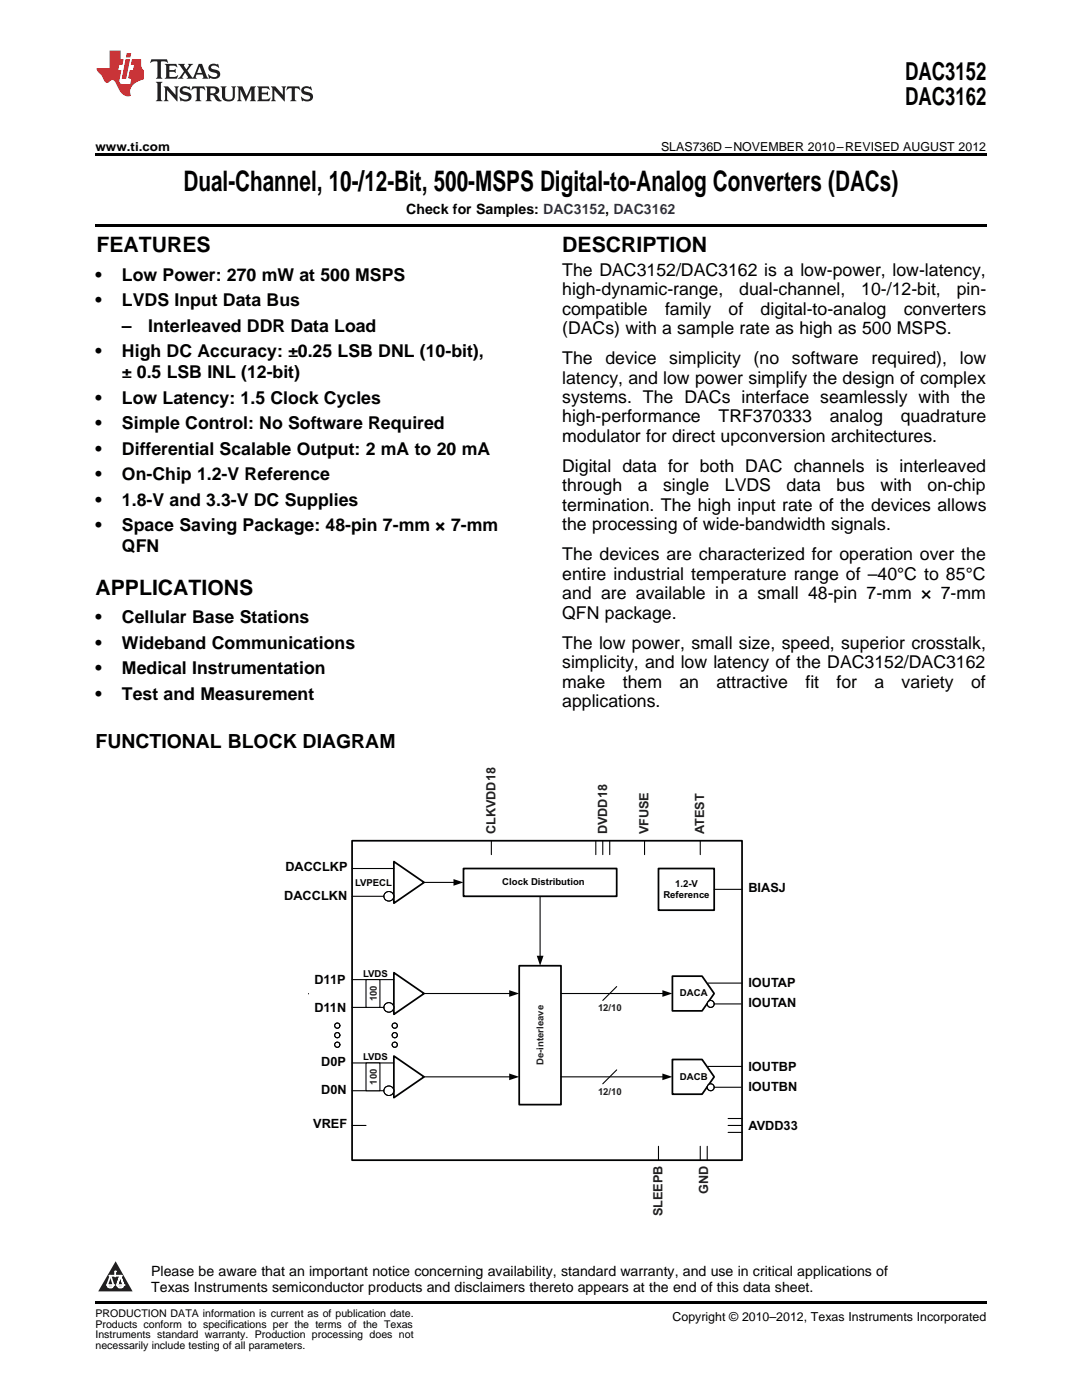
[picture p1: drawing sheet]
<svg xmlns="http://www.w3.org/2000/svg" width="216mm" height="279mm" viewBox="0 0 216 279" stroke-linecap="round" stroke-linejoin="round" font-family="sans-serif">
<defs><g id="words">
<text font-size="5.6" x="36.6" y="38.1">Dual-Channel, 10-/12-Bit, 500-MSPS Digital-to-Analog Converters (DACs)</text>
<g font-size="4.9">
<text x="180.6" y="16">DAC3152</text>
<text x="180.6" y="21">DAC3162</text>
</g>
<g font-size="4.2">
<text x="19.2" y="50.3">FEATURES</text>
<text x="112.2" y="50.3">DESCRIPTION</text>
<text x="19" y="118.7">APPLICATIONS</text>
</g>
<text font-size="3.9" x="19" y="149.2">FUNCTIONAL BLOCK DIAGRAM</text>
<g font-size="3.5">
<text x="19" y="56">•</text>
<text x="24.3" y="56">Low Power: 270 mW at 500 MSPS</text>
<text x="112.2" y="55">The DAC3152/DAC3162 is a low-power, low-latency,</text>
<text x="112.2" y="58.9">high-dynamic-range,</text>
<text x="147.5" y="58.9">dual-channel,</text>
<text x="171.9" y="58.9">10-/12-bit,</text>
<text x="190.9" y="58.9">pin-</text>
<text x="19" y="61.1">•</text>
<text x="24.3" y="61.1">LVDS Input Data Bus</text>
<text x="112.2" y="62.8">compatible</text>
<text x="132.7" y="62.8">family</text>
<text x="145.4" y="62.8">of</text>
<text x="151.8" y="62.8">digital-to-analog</text>
<text x="180.3" y="62.8">converters</text>
<text x="19" y="71.3">•</text>
<text x="24.3" y="66.2">–</text>
<text x="24.3" y="71.3">High DC Accuracy: ±0.25 LSB DNL (10-bit),</text>
<text x="29.6" y="66.2">Interleaved DDR Data Load</text>
<text x="112.2" y="66.7">(DACs) with a sample rate as high as 500 MSPS.</text>
<text x="24.3" y="75.5">± 0.5 LSB INL (12-bit)</text>
<text x="112.2" y="72.7">The</text>
<text x="112.2" y="76.6">latency, and low power simplify the design of complex</text>
<text x="120.8" y="72.7">device</text>
<text x="133.5" y="72.7">simplicity</text>
<text x="150.4" y="72.7">(no</text>
<text x="158" y="72.7">software</text>
<text x="173.9" y="72.7">required),</text>
<text x="191.5" y="72.7">low</text>
<text x="19" y="80.6">•</text>
<text x="24.3" y="80.6">Low Latency: 1.5 Clock Cycles</text>
<text x="112.2" y="80.4">systems. The DACs interface seamlessly with the</text>
<text x="19" y="85.7">•</text>
<text x="24.3" y="85.7">Simple Control: No Software Required</text>
<text x="112.2" y="84.3">high-performance</text>
<text x="112.2" y="88.2">modulator for direct upconversion architectures.</text>
<text x="143.4" y="84.3">TRF370333</text>
<text x="165.6" y="84.3">analog</text>
<text x="179.7" y="84.3">quadrature</text>
<text x="19" y="90.7">•</text>
<text x="19" y="95.8">•</text>
<text x="24.3" y="90.7">Differential Scalable Output: 2 mA to 20 mA</text>
<text x="24.3" y="95.8">On-Chip 1.2-V Reference</text>
<text x="112.2" y="94.2">Digital data for both DAC channels is interleaved</text>
<text x="19" y="100.9">•</text>
<text x="24.3" y="100.9">1.8-V and 3.3-V DC Supplies</text>
<text x="112.2" y="98.1">through</text>
<text x="112.2" y="102">termination. The high input rate of the devices allows</text>
<text x="127.3" y="98.1">a</text>
<text x="132.3" y="98.1">single</text>
<text x="144.6" y="98.1">LVDS</text>
<text x="157" y="98.1">data</text>
<text x="166.9" y="98.1">bus</text>
<text x="175.7" y="98.1">with</text>
<text x="185.1" y="98.1">on-chip</text>
<text x="19" y="106">•</text>
<text x="24.3" y="106">Space Saving Package: 48-pin 7-mm × 7-mm</text>
<text x="112.2" y="105.8">the processing of wide-bandwidth signals.</text>
<text x="24.3" y="110.2">QFN</text>
<text x="112.2" y="111.8">The devices are characterized for operation over the</text>
<text x="112.2" y="115.7">entire industrial temperature range of –40°C to 85°C</text>
<text x="112.2" y="119.6">and are available in a small 48-pin 7-mm × 7-mm</text>
<text x="19" y="124.4">•</text>
<text x="24.3" y="124.4">Cellular Base Stations</text>
<text x="112.2" y="123.5">QFN package.</text>
<text x="19" y="129.5">•</text>
<text x="24.3" y="129.5">Wideband Communications</text>
<text x="112.2" y="129.5">The low power, small size, speed, superior crosstalk,</text>
<text x="19" y="134.5">•</text>
<text x="24.3" y="134.5">Medical Instrumentation</text>
<text x="112.2" y="133.3">simplicity, and low latency of the DAC3152/DAC3162</text>
<text x="112.2" y="137.2">make</text>
<text x="124.3" y="137.2">them</text>
<text x="135.6" y="137.2">an</text>
<text x="142.9" y="137.2">attractive</text>
<text x="160.7" y="137.2">fit</text>
<text x="166.9" y="137.2">for</text>
<text x="174.5" y="137.2">a</text>
<text x="179.9" y="137.2">variety</text>
<text x="193.8" y="137.2">of</text>
<text x="19" y="139.6">•</text>
<text x="24.3" y="139.6">Test and Measurement</text>
<text x="112.2" y="141.1">applications.</text>
</g>
<g font-size="2.8">
<text x="81.1" y="42.7">Check for Samples: DAC3152, DAC3162</text>
<text x="30.2" y="254.7">Please be aware that an important notice concerning availability, standard warranty, and use in critical applications of</text>
<text x="30.2" y="257.9">Texas Instruments semiconductor products and disclaimers thereto appears at the end of this data sheet.</text>
</g>
<g font-size="2.5">
<text x="19" y="30.1">www.ti.com</text>
<text x="131.9" y="30.1">SLAS736D –NOVEMBER 2010–REVISED AUGUST 2012</text>
<text x="134.2" y="263.6">Copyright © 2010–2012, Texas Instruments Incorporated</text>
</g>
<g font-size="2.5" fill="#231f20">
<text x="98.9" y="166.5" transform="rotate(-90 98.9 166.5)">CLKVDD18</text>
<text x="121.2" y="166.5" transform="rotate(-90 121.2 166.5)">DVDD18</text>
<text x="129.4" y="166.5" transform="rotate(-90 129.4 166.5)">VFUSE</text>
<text x="140.5" y="166.5" transform="rotate(-90 140.5 166.5)">ATEST</text>
<text x="141.3" y="238.2" transform="rotate(-90 141.3 238.2)">GND</text>
<text x="132.2" y="242.8" transform="rotate(-90 132.2 242.8)">SLEEPB</text>
</g>
<g font-size="2.5" fill="#010202">
<text x="56.9" y="173.9">DACCLKP</text>
<text x="56.7" y="179.7">DACCLKN</text>
<text x="149.3" y="178.1">BIASJ</text>
<text x="62.7" y="196.3">D11P</text>
<text x="149.3" y="197">IOUTAP</text>
<text x="62.7" y="201.9">D11N</text>
<text x="149.3" y="200.9">IOUTAN</text>
<text x="64.1" y="212.7">D0P</text>
<text x="149.3" y="213.7">IOUTBP</text>
<text x="64.1" y="218.3">D0N</text>
<text x="149.3" y="217.8">IOUTBN</text>
<text x="62.5" y="225.2">VREF</text>
<text x="149.3" y="225.5">AVDD33</text>
</g>
<g font-size="2.1">
<text x="19" y="262.9">PRODUCTION DATA information is current as of publication date.</text>
<text x="19" y="265">Products conform to specifications per the terms of the Texas</text>
<text x="19" y="267.1">Instruments standard warranty. Production processing does not</text>
<text x="19" y="269.2">necessarily include testing of all parameters.</text>
</g>
<g font-size="1.9" fill="#010202">
<text x="70.8" y="176.8">LVPECL</text>
<text x="100.2" y="176.7">Clock Distribution</text>
<text x="132.4" y="179.2">Reference</text>
<text x="134.7" y="177.1">1.2-V</text>
<text x="72.5" y="194.9">LVDS</text>
<text x="135.7" y="198.9">DACA</text>
<text x="72.5" y="211.6">LVDS</text>
<text x="135.7" y="215.5">DACB</text>
</g>
<g font-size="1.9" fill="#231f20">
<text x="75.2" y="199.8" transform="rotate(-90 75.2 199.8)">100</text>
<text x="119.3" y="201.9">12/10</text>
<text x="108.4" y="212.5" transform="rotate(-90 108.4 212.5)">De-interleave</text>
<text x="75.2" y="216.4" transform="rotate(-90 75.2 216.4)">100</text>
<text x="119.3" y="218.6">12/10</text>
</g>
<text font-size=".4" fill="#fff" x="19" y="50.2">1</text>
</g></defs>
<path d="M23.1 251.7l3.4 6h-6.9z" fill="#231f20"/>
<path d="M21.4 256.5h1.2l-.3 .5h-.3a.55 .55 0 0 1-.6-.5z" fill-rule="evenodd" fill="#fff"/>
<path d="M21.4 256.5h1.2l-.3 .5h-.3a.55 .55 0 0 1-.6-.5z" fill="none" stroke="#231f20" stroke-width=".34"/>
<path d="M21.4 256.5h1.2l-.3 .5h-.5z" fill="none" stroke="#fff" stroke-width=".34"/>
<path d="M23 254.7h.1" fill="none" stroke="#fff" stroke-width=".34"/>
<path d="M23 253.7v1z" fill="#fff"/>
<path d="M23 253.7v1z" fill="none" stroke="#fff" stroke-width=".34"/>
<circle cx="23" cy="253.7" r=".17" fill="#fff"/>
<path d="M21.9 254.6h.1" fill="none" stroke="#fff" stroke-width=".34"/>
<path d="M21.9 254.6h2.3z" fill="#fff"/>
<path d="M21.9 254.6h2.3z" fill="none" stroke="#fff" stroke-width=".34"/>
<circle cx="24.2" cy="254.6" r=".17" fill="#fff"/>
<path d="M23.3 256.5h.1" fill="none" stroke="#fff" stroke-width=".34"/>
<path d="M24 254.6l-.7 1.9z" fill="#fff"/>
<path d="M24 254.6l-.7 1.9z" fill="none" stroke="#fff" stroke-width=".34"/>
<path d="M24 254.6l.7 1.9z" fill="#fff"/>
<path d="M24 254.6l.7 1.9z" fill="none" stroke="#fff" stroke-width=".34"/>
<path d="M24.6 256.5h.1" fill="none" stroke="#fff" stroke-width=".34"/>
<circle cx="21.4" cy="256.5" r=".17" fill="#fff"/>
<path d="M22.1 254.6l-.7 1.9z" fill="#fff"/>
<path d="M22.1 254.6l-.7 1.9z" fill="none" stroke="#fff" stroke-width=".34"/>
<path d="M22.1 254.6l.5 1.9z" fill="#fff"/>
<path d="M22.1 254.6l.5 1.9z" fill="none" stroke="#fff" stroke-width=".34"/>
<circle cx="22.6" cy="256.5" r=".17" fill="#fff"/>
<path d="M23.4 256.5h1.3a.65 .65 0 0 1-.7 .5 .65 .65 0 0 1-.6-.5z" fill-rule="evenodd" fill="#fff"/>
<path d="M23.4 256.5h1.3a.65 .65 0 0 1-.7 .5 .65 .65 0 0 1-.6-.5z" fill="none" stroke="#231f20" stroke-width=".34"/>
<path d="M23.4 256.5h1.3l-.4 .5h-.6z" fill="none" stroke="#fff" stroke-width=".34"/>
<path d="M23.3 256.5h.1" fill="none" stroke="#fff" stroke-width=".34"/>
<circle cx="24.7" cy="256.5" r=".17" fill="#fff"/>
<path d="M70.3 167.8h77.8v63.7h-77.8z" fill-rule="evenodd" fill="#fff"/>
<path d="M70.3 167.8h77.8v63.7h-77.8z" fill="none" stroke="#010202" stroke-width=".35"/>
<path d="M70.3 178.9h8.3" fill="none" stroke="#010202" stroke-width=".22"/>
<path d="M78.6 171.9l6 4.2-6 4.2z" fill="#fff"/>
<path d="M78.6 171.9l6 4.2-6 4.2z" fill="none" stroke="#010202" stroke-width=".35"/>
<circle cx="77.6" cy="178.9" r=".98" fill="#fff"/>
<circle cx="77.6" cy="178.9" r=".98" fill="none" stroke="#010202" stroke-width=".2"/>
<path d="M70.3 173.3h8.3M70.3 201h8.3" fill="none" stroke="#010202" stroke-width=".22"/>
<path d="M78.6 194.1l6 4.2-6 4.1z" fill="#fff"/>
<path d="M78.6 194.1l6 4.2-6 4.1z" fill="none" stroke="#010202" stroke-width=".35"/>
<circle cx="77.6" cy="201.1" r=".98" fill="#fff"/>
<circle cx="77.6" cy="201.1" r=".98" fill="none" stroke="#010202" stroke-width=".2"/>
<path d="M70.3 195.5h8.3" fill="none" stroke="#010202" stroke-width=".22"/>
<path d="M73 195.5h2.8v5.5h-2.8z" fill-rule="evenodd" fill="#fff"/>
<path d="M73 195.5h2.8v5.5h-2.8zM70.3 217.7h8.3" fill="none" stroke="#010202" stroke-width=".22"/>
<path d="M78.6 210.8l6 4.1-6 4.2z" fill="#fff"/>
<path d="M78.6 210.8l6 4.1-6 4.2z" fill="none" stroke="#010202" stroke-width=".35"/>
<circle cx="77.6" cy="217.7" r=".98" fill="#fff"/>
<circle cx="77.6" cy="217.7" r=".98" fill="none" stroke="#010202" stroke-width=".2"/>
<path d="M70.3 212.1h8.3" fill="none" stroke="#010202" stroke-width=".22"/>
<path d="M73 212.1h2.8v5.6h-2.8z" fill-rule="evenodd" fill="#fff"/>
<path d="M84.6 176.1h6.1M73 212.1h2.8v5.6h-2.8z" fill="none" stroke="#010202" stroke-width=".22"/>
<path d="M90.5 175.4l2 .7-2 .7z" fill="#010202"/>
<path d="M84.6 198.3h17.2" fill="none" stroke="#010202" stroke-width=".22"/>
<path d="M101.6 197.6l2 .7-2 .6z" fill="#010202"/>
<path d="M84.6 214.9h17.2" fill="none" stroke="#010202" stroke-width=".22"/>
<path d="M101.6 214.2l2 .7-2 .7z" fill="#010202"/>
<path d="M103.6 192.7h8.3v27.8h-8.3z" fill-rule="evenodd" fill="#fff"/>
<path d="M103.6 192.7h8.3v27.8h-8.3z" fill="none" stroke="#010202" stroke-width=".35"/>
<path d="M111.9 198.3h20.4" fill="none" stroke="#010202" stroke-width=".22"/>
<path d="M132.2 197.6l2 .7-2 .6z" fill="#010202"/>
<path d="M123.1 196.9l-2.8 2.8M111.9 214.9h20.4" fill="none" stroke="#010202" stroke-width=".22"/>
<path d="M132.2 214.2l2 .7-2 .7z" fill="#010202"/>
<path d="M107.8 178.9v12M123.1 213.5l-2.8 2.8" fill="none" stroke="#010202" stroke-width=".22"/>
<path d="M107.1 190.7h1.4l-.7 2z" fill="#010202"/>
<path d="M131.4 173.3h11.1v8.3h-11.1z" fill-rule="evenodd" fill="#fff"/>
<path d="M131.4 173.3h11.1v8.3h-11.1z" fill="none" stroke="#010202" stroke-width=".35"/>
<path d="M134.2 194.8h5.9l2.4 3.5-2.4 3.4h-5.9z" fill-rule="evenodd" fill="#fff"/>
<path d="M134.2 194.8h5.9l2.4 3.5-2.4 3.4h-5.9z" fill="none" stroke="#010202" stroke-width=".35"/>
<path d="M141.1 200.4h6.8" fill="none" stroke="#010202" stroke-width=".22"/>
<circle cx="141.8" cy="200.4" r=".69" fill="#fff"/>
<circle cx="141.8" cy="200.4" r=".69" fill="none" stroke="#010202" stroke-width=".2"/>
<circle cx="141.8" cy="200.4" r=".69" fill="none" stroke="#010202" stroke-width=".22"/>
<path d="M134.2 211.4h5.9l2.4 3.5-2.4 3.5h-5.9z" fill-rule="evenodd" fill="#fff"/>
<path d="M134.2 211.4h5.9l2.4 3.5-2.4 3.5h-5.9z" fill="none" stroke="#010202" stroke-width=".35"/>
<path d="M141.1 217h6.8" fill="none" stroke="#010202" stroke-width=".22"/>
<circle cx="141.8" cy="217" r=".69" fill="#fff"/>
<circle cx="141.8" cy="217" r=".69" fill="none" stroke="#010202" stroke-width=".2"/>
<g fill="none" stroke="#010202" stroke-width=".22">
<path d="M142.5 177.5h5.6M141.3 196.2h6.8M141.3 212.8h6.8"/>
<circle cx="141.8" cy="217" r=".69"/>
</g>
<path d="M92.5 173.3h30.6v5.6h-30.6z" fill-rule="evenodd" fill="#fff"/>
<path d="M92.5 173.3h30.6v5.6h-30.6z" fill="none" stroke="#010202" stroke-width=".35"/>
<path d="M61.6 198.3v.1" fill="none" stroke="#010202" stroke-width=".2"/>
<circle cx="67.3" cy="204.7" r=".52" fill="#fff"/>
<circle cx="67.3" cy="204.7" r=".52" fill="none" stroke="#010202" stroke-width=".2"/>
<circle cx="67.3" cy="204.7" r=".52" fill="none" stroke="#010202" stroke-width=".22"/>
<circle cx="67.3" cy="206.6" r=".52" fill="#fff"/>
<circle cx="67.3" cy="206.6" r=".52" fill="none" stroke="#010202" stroke-width=".2"/>
<circle cx="67.3" cy="206.6" r=".52" fill="none" stroke="#010202" stroke-width=".22"/>
<circle cx="67.3" cy="208.5" r=".52" fill="#fff"/>
<circle cx="67.3" cy="208.5" r=".52" fill="none" stroke="#010202" stroke-width=".2"/>
<circle cx="67.3" cy="208.5" r=".52" fill="none" stroke="#010202" stroke-width=".22"/>
<circle cx="78.8" cy="204.7" r=".52" fill="#fff"/>
<circle cx="78.8" cy="204.7" r=".52" fill="none" stroke="#010202" stroke-width=".2"/>
<circle cx="78.8" cy="204.7" r=".52" fill="none" stroke="#010202" stroke-width=".22"/>
<circle cx="78.8" cy="206.6" r=".52" fill="#fff"/>
<circle cx="78.8" cy="206.6" r=".52" fill="none" stroke="#010202" stroke-width=".2"/>
<circle cx="78.8" cy="206.6" r=".52" fill="none" stroke="#010202" stroke-width=".22"/>
<circle cx="78.8" cy="208.5" r=".52" fill="#fff"/>
<circle cx="78.8" cy="208.5" r=".52" fill="none" stroke="#010202" stroke-width=".2"/>
<g fill="none" stroke="#010202" stroke-width=".22">
<path d="M98 167.8v2.8M118.9 167.8v2.8M120.3 167.8v2.8M121.7 167.8v2.8M128.6 167.8v2.8M139.7 167.8v2.8M70.3 224.6h2.7M131.4 228.8v2.7M139.7 228.8v2.7M141.1 228.8v2.7M145.3 223.2h2.8M145.3 224.6h2.8"/>
<path d="M145.3 226h2.8"/>
<circle cx="78.8" cy="208.5" r=".52"/>
</g>
<path d="M30.2 11.8l-.2 .8a1.31 1.31 0 0 1 1.4-.3v2.9l-.3 .5h1.3l-.3-.5v-2.7l.3-.3a1.09 1.09 0 0 1 1.1 .4l-.2-.8zM32.9 12.8l.3 .4v2l-.3 .5h2.4l.2-.7a1.48 1.48 0 0 1-1.7 .3v-1l1 .1 .2 .2v-.9l-.2 .3h-1v-.7l.2-.2a1.73 1.73 0 0 1 1.4 .3l-.2-.6zM35.5 12.8l1.2 1.4-.7 1-.5 .5h1.1l-.2-.3 .5-.9 .6 .9-.2 .3h2l-.3-.3 .2-.5h1.2l.2 .5-.2 .3h1.2l-.3-.4-1-2.5h-.6l-1.3 2.7-1-1.4 1.1-1.3h-1l.2 .2-.5 .9-.5-.9 .2-.2zM39.8 13.3l.5 1.3h-1zM41.9 12.9a.83 .83 0 0 0-.3 1 .83 .83 0 0 0 .8 .5l.8 .2 .2 .3a1 1 0 0 1-1 .5 1 1 0 0 1-.8-.6l.1 .9 .2-.1a1.65 1.65 0 0 0 2-.5 .89 .89 0 0 0-.8-1.2l-.8-.2-.2-.3a.91 .91 0 0 1 1.6 .2l-.2-.8h-.4a1.34 1.34 0 0 0-1.2 .1zM31.1 16.3l.3 .5v2.9l-.3 .5h1.3l-.3-.5v-2.9l.3-.5zM32.7 17.2l.2 .5v2l-.2 .5h.9l-.3-.5 .1-1.7 2 2.2v-2.5l.3-.5h-.9l.2 .3v1.4l-1.5-1.7zM36.2 17.4a.83 .83 0 0 0-.3 .9 .83 .83 0 0 0 .8 .6l.8 .2 .2 .3a1 1 0 0 1-1 .5 1 1 0 0 1-.8-.6l.1 .9 .2-.1a1.66 1.66 0 0 0 2-.5 .89 .89 0 0 0-.9-1.2l-.7-.2-.2-.3a.91 .91 0 0 1 1.6 .2l-.2-.9-.4 .1a1.36 1.36 0 0 0-1.2 .1zM38.4 17.2l-.2 .9a.61 .61 0 0 1 1.1-.3v1.9l-.4 .5h1.3l-.3-.5v-1.9l.2-.2a.81 .81 0 0 1 .8 .5l-.1-.9zM41 17.2l.3 .5v2l-.3 .5h1.3l-.3-.3v-.9a.72 .72 0 0 1 .9 .6 .85 .85 0 0 0 1.4 .5l-.5-.3-.5-.7-.3-.3a.78 .78 0 0 0 .7-.7 .78 .78 0 0 0-.7-.8zM42 17.7l.2-.1a.6 .6 0 0 1 .7 .1 .6 .6 0 0 1 .1 .7l-.2 .2h-.8zM44 17.2l.3 .3a3.4 3.4 0 0 0 .3 2.4 1.57 1.57 0 0 0 2.2-.3l.1-2.1 .2-.3h-1l.3 .5v1.5a.76 .76 0 0 1-.7 .7 .76 .76 0 0 1-.8-.7v-1.5l.3-.5zM47.3 17.2l.3 .5v2l-.3 .5h.9l-.2-.5v-1.8l1 2.3 1.1-2.3v1.8l-.2 .5h1.2l-.3-.5v-2l.3-.5h-1.1l-.8 2-.8-2zM51.3 17.2l.3 .5v2l-.3 .5h2.4l.2-.7a1.49 1.49 0 0 1-1.6 .3l-.1-1h1l.3 .3v-.9l-.3 .3h-1v-.7l.3-.2a1.73 1.73 0 0 1 1.4 .3l-.3-.7zM54.1 17.2l.3 .5v2l-.3 .5h1l-.4-.5 .1-1.7 2 2.2v-2.5l.3-.5h-.9l.2 .3v1.4l-1.5-1.7zM57.4 17.2l-.2 .9a.8 .8 0 0 1 1-.5v2.1l-.3 .5h1.3l-.4-.5v-1.9l.2-.2a.81 .81 0 0 1 .9 .5l-.2-.9zM60.4 17.4a.83 .83 0 0 0-.3 .9 .83 .83 0 0 0 .8 .6l.8 .2 .2 .3a1 1 0 0 1-1 .5 1 1 0 0 1-.8-.6l.2 .9 .1-.1a1.66 1.66 0 0 0 2-.5 .89 .89 0 0 0-.8-1.2l-.8-.2-.2-.3a.91 .91 0 0 1 1.6 .2l-.2-.9-.3 .1a1.35 1.35 0 0 0-1.3 .1z" fill="#231f20"/>
<path d="M21.9 10.1v3.5h-2.6a2.13 2.13 0 0 0 .9 1.4l.4 .6a.94 .94 0 0 0 1.1 .9 .75 .75 0 0 1 .6-.5 .75 .75 0 0 1 .7 .4l.5 1a2.1 2.1 0 0 0 2.6 1.7 2.2 2.2 0 0 1 1.7-3l.9-.3v-1.8a1.16 1.16 0 0 1-.5-1v-1.2h-1.9l-.2 1.2h.7l-.3 1h-.6l-.3 1.3v.3l.6 .1-.2 1.1h-.9a.93 .93 0 0 1-1.3-.8l.4-2h-.6l.2-1h.6l.3-1.2h-.6v-1.7zM25.1 11.8l-.8 3.9h.9l.7-3.9zM25.3 10.6l-.2 .9h.9l.2-.9z" fill="#ee1d23"/>
<path d="M19 30.6h177.8v.5h-177.8zM19 44.7h177.8v.5h-177.8zM19 259.7h177.8v.5h-177.8z" fill="#000"/>
<use href="#words"/>
</svg>
